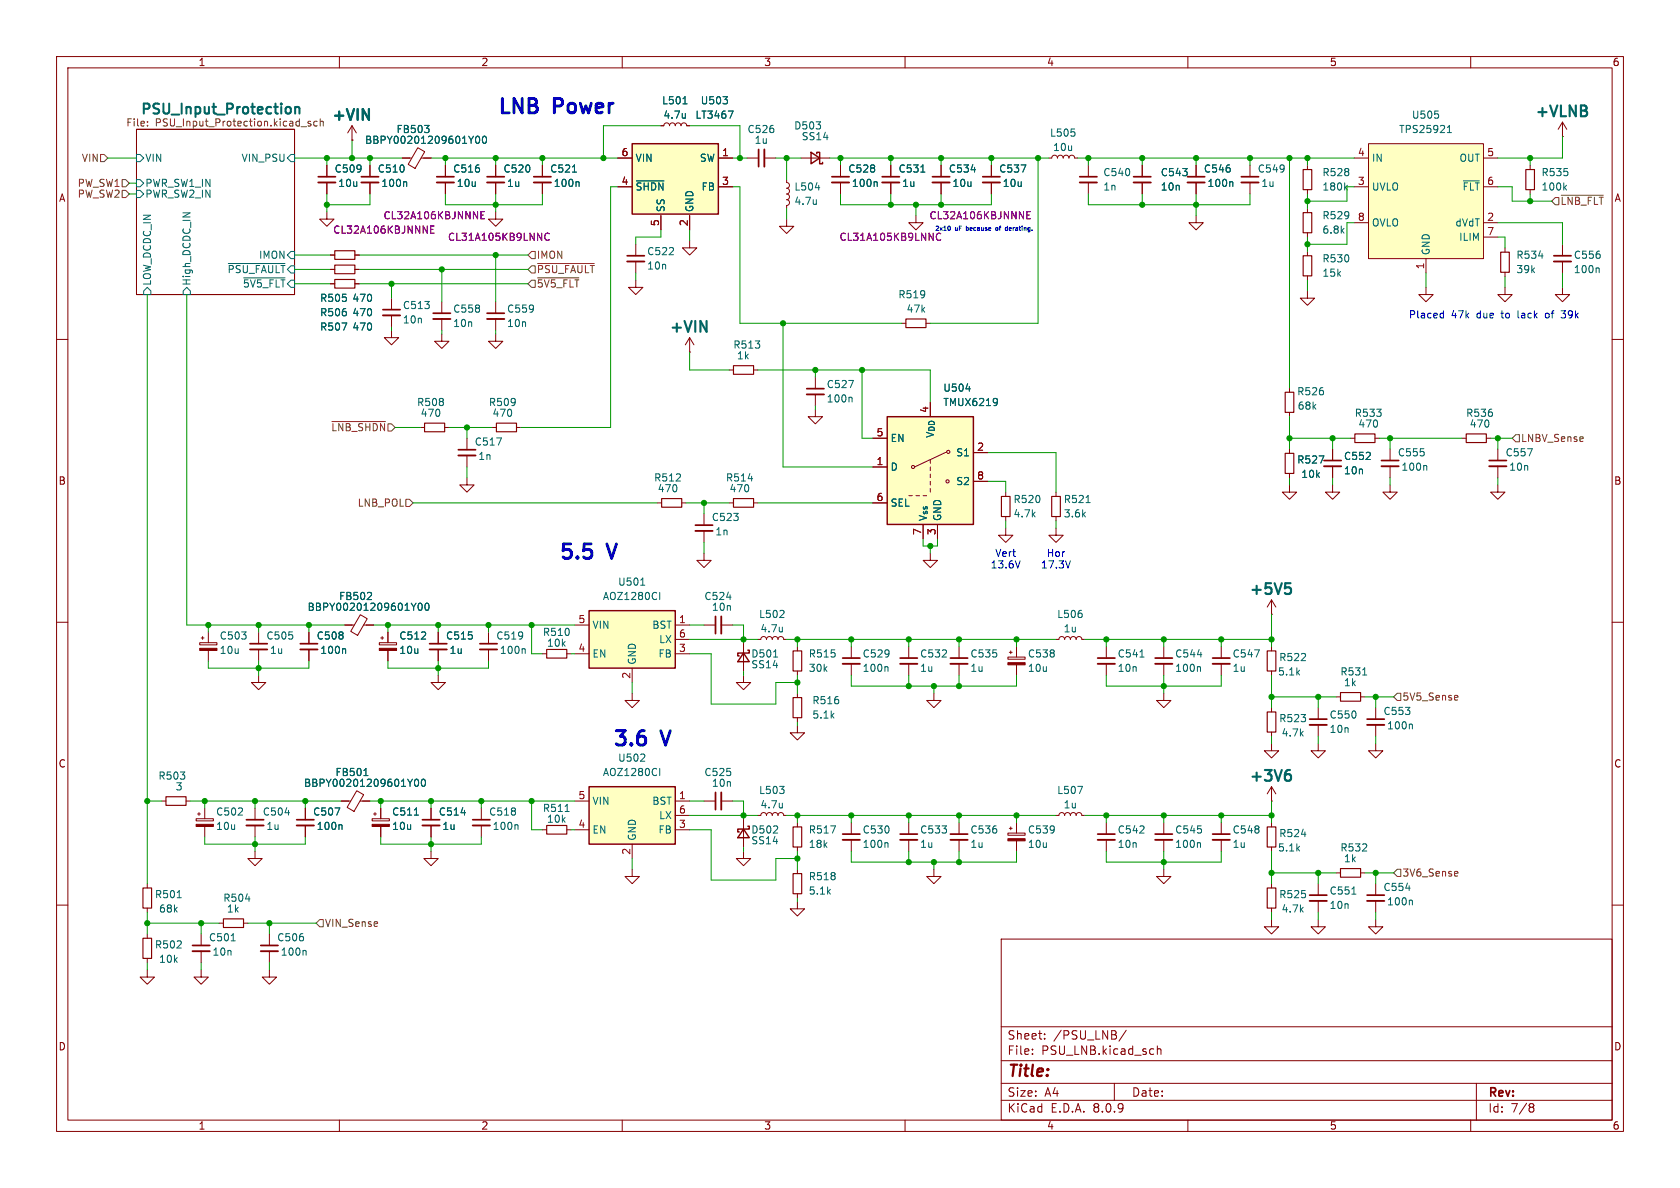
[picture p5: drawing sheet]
<svg xmlns="http://www.w3.org/2000/svg" width="297mm" height="210mm" viewBox="0 0 297 210" stroke-linecap="round" stroke-linejoin="round" font-family="sans-serif">
<defs><g id="words">
<g font-size="3.5" fill="#0000c2">
<text x="87.7" y="20.8">LNB</text>
<text x="97.9" y="20.8">Power</text>
<text x="98.6" y="99.6">5.5</text>
<text x="107.6" y="99.6">V</text>
<text x="108.1" y="132.6">3.6</text>
<text x="117.1" y="132.6">V</text>
</g>
<text font-size="2.8" fill="#840000" x="178" y="190.9">Title:</text>
<g font-size="2.7" fill="#006464">
<text x="58.4" y="21.8">+VIN</text>
<text x="271.1" y="21.2">+VLNB</text>
<text x="118.1" y="59.3">+VIN</text>
<text x="220.6" y="105.7">+5V5</text>
<text x="220.6" y="138.7">+3V6</text>
</g>
<text font-size="2.5" fill="#725600" x="24.8" y="20.3">PSU_Input_Protection</text>
<g font-size="2.1" fill="#840000">
<text x="178" y="184">Sheet:</text>
<text x="186.2" y="184">/PSU_LNB/</text>
<text x="178" y="186.7">File:</text>
<text x="184.1" y="186.7">PSU_LNB.kicad_sch</text>
<text x="178" y="196.9">KiCad</text>
<text x="178" y="194.1">Size:</text>
<text x="184.7" y="194.1">A4</text>
<text x="185.7" y="196.9">E.D.A.</text>
<text x="193.3" y="196.9">8.0.9</text>
<text x="200" y="194.1">Date:</text>
<text x="263" y="194.3">Rev:</text>
<text x="263" y="196.9">Id:</text>
<text x="267.1" y="196.9">7/8</text>
</g>
<g font-size="1.8" fill="#840000">
<text x="35" y="11.9">1</text>
<text x="85" y="11.9">2</text>
<text x="135" y="11.9">3</text>
<text x="185" y="11.9">4</text>
<text x="235" y="11.9">5</text>
<text x="285" y="11.9">6</text>
<text x="10.3" y="35.9">A</text>
<text x="285.3" y="35.9">A</text>
<text x="10.3" y="85.9">B</text>
<text x="285.3" y="85.9">B</text>
<text x="10.3" y="135.9">C</text>
<text x="285.3" y="135.9">C</text>
<text x="10.3" y="185.9">D</text>
<text x="285.3" y="185.9">D</text>
<text x="35" y="199.9">1</text>
<text x="85" y="199.9">2</text>
<text x="135" y="199.9">3</text>
<text x="185" y="199.9">4</text>
<text x="235" y="199.9">5</text>
<text x="285" y="199.9">6</text>
</g>
<g font-size="1.8" fill="#725600">
<text x="22.2" y="22.7">File:</text>
<text x="27.4" y="22.7">PSU_Input_Protection.kicad_sch</text>
<text x="14.4" y="28.8">VIN</text>
<text x="13.6" y="35.2">PW_SW2</text>
<text x="13.6" y="33.2">PW_SW1</text>
<text x="275.8" y="36.4">~{LNB_FLT}</text>
<text x="94.8" y="45.9">IMON</text>
<text x="94.8" y="51">~{5V5_FLT}</text>
<text x="94.8" y="48.5">~{PSU_FAULT}</text>
<text x="58.4" y="76.4">~{LNB_SHDN}</text>
<text x="268.8" y="78.3">LNBV_Sense</text>
<text x="63.1" y="89.8">LNB_POL</text>
<text x="247.8" y="124.1">5V5_Sense</text>
<text x="247.8" y="155.2">3V6_Sense</text>
<text x="57.3" y="164.1">VIN_Sense</text>
</g>
<g font-size="1.8" fill="#006464">
<text x="70" y="23.7">FB503</text>
<text x="117" y="18.6">L501</text>
<text x="117.2" y="21.2">4.7u</text>
<text x="122.8" y="21.2">LT3467</text>
<text x="123.8" y="18.6">U503</text>
<text x="132" y="23.7">C526</text>
<text x="140.3" y="23.1">D503</text>
<text x="247.2" y="23.7">TPS25921</text>
<text x="249.5" y="21.2">U505</text>
<text x="25.6" y="28.8">VIN</text>
<text x="42.6" y="28.8">VIN_PSU</text>
<text x="64.4" y="25.6">BBPY00201209601Y00</text>
<text x="112.3" y="28.8">VIN</text>
<text x="123.6" y="28.8">SW</text>
<text x="133.3" y="25.6">1u</text>
<text x="141.6" y="25">SS14</text>
<text x="185.5" y="24.4">L505</text>
<text x="186.1" y="26.9">10u</text>
<text x="242.4" y="28.8">IN</text>
<text x="257.9" y="28.8">OUT</text>
<text x="25.6" y="33.2">PWR_SW1_IN</text>
<text x="25.6" y="35.2">PWR_SW2_IN</text>
<text x="59.1" y="30.7">C509</text>
<text x="59.7" y="33.2">10u</text>
<text x="66.7" y="30.7">C510</text>
<text x="67.3" y="33.2">100n</text>
<text x="80" y="30.7">C516</text>
<text x="80.7" y="33.2">10u</text>
<text x="88.9" y="30.7">C520</text>
<text x="89.5" y="33.2">1u</text>
<text x="97.2" y="30.7">C521</text>
<text x="97.8" y="33.2">100n</text>
<text x="112.3" y="33.9">~{SHDN}</text>
<text x="123.9" y="33.9">FB</text>
<text x="140.3" y="33.9">L504</text>
<text x="149.9" y="30.7">C528</text>
<text x="150.5" y="33.2">100n</text>
<text x="158.8" y="30.7">C531</text>
<text x="159.4" y="33.2">1u</text>
<text x="167.6" y="30.7">C534</text>
<text x="168.3" y="33.2">10u</text>
<text x="176.5" y="30.7">C537</text>
<text x="177.2" y="33.2">10u</text>
<text x="195" y="31.3">C540</text>
<text x="195" y="33.9">1n</text>
<text x="205.1" y="31.3">C543</text>
<text x="205.1" y="33.9">10n</text>
<text x="212.7" y="30.7">C546</text>
<text x="213.4" y="33.2">100n</text>
<text x="222.3" y="30.7">C549</text>
<text x="222.9" y="33.2">1u</text>
<text x="233.7" y="31.3">R528</text>
<text x="233.7" y="33.9">180k</text>
<text x="242.4" y="33.9">UVLO</text>
<text x="258.5" y="33.9">~{FLT}</text>
<text x="272.4" y="31.3">R535</text>
<text x="272.4" y="33.9">100k</text>
<text x="117.7" y="37.6" transform="rotate(-90 117.7 37.6)">SS</text>
<text x="122.8" y="37.6" transform="rotate(-90 122.8 37.6)">GND</text>
<text x="140.3" y="36.4">4.7u</text>
<text x="233.7" y="39">R529</text>
<text x="233.7" y="41.5">6.8k</text>
<text x="242.4" y="40.2">OVLO</text>
<text x="257.2" y="40.2">dVdT</text>
<text x="45.7" y="45.9">IMON</text>
<text x="114.3" y="45.3">C522</text>
<text x="114.3" y="47.9">10n</text>
<text x="233.7" y="46.6">R530</text>
<text x="253" y="45.2" transform="rotate(-90 253 45.2)">GND</text>
<text x="257.9" y="42.8">ILIM</text>
<text x="268" y="45.9">R534</text>
<text x="278.1" y="45.9">C556</text>
<text x="26.9" y="50.6" transform="rotate(-90 26.9 50.6)">LOW_DCDC_IN</text>
<text x="33.9" y="50.6" transform="rotate(-90 33.9 50.6)">High_DCDC_IN</text>
<text x="40.1" y="48.5">~{PSU_FAULT}</text>
<text x="42.8" y="51">~{5V5_FLT}</text>
<text x="56.5" y="53.6">R505</text>
<text x="62.2" y="53.6">470</text>
<text x="158.7" y="52.9">R519</text>
<text x="233.7" y="49.1">15k</text>
<text x="268" y="48.5">39k</text>
<text x="278.1" y="48.5">100n</text>
<text x="56.5" y="58.6">R507</text>
<text x="56.5" y="56.1">R506</text>
<text x="62.2" y="58.6">470</text>
<text x="62.2" y="56.1">470</text>
<text x="71.1" y="54.8">C513</text>
<text x="71.1" y="57.4">10n</text>
<text x="80" y="55.5">C558</text>
<text x="80" y="58">10n</text>
<text x="89.5" y="55.5">C559</text>
<text x="89.5" y="58">10n</text>
<text x="160.2" y="55.5">47k</text>
<text x="129.5" y="61.8">R513</text>
<text x="130.2" y="63.7">1k</text>
<text x="73.6" y="72">R508</text>
<text x="86.3" y="72">R509</text>
<text x="146.1" y="68.8">C527</text>
<text x="146.1" y="71.3">100n</text>
<text x="166.7" y="69.4">U504</text>
<text x="166.7" y="72">TMUX6219</text>
<text x="229.2" y="70.1">R526</text>
<text x="74.3" y="73.9">470</text>
<text x="87" y="73.9">470</text>
<text x="165.3" y="77.5" transform="rotate(-90 165.3 77.5)">V_{DD}</text>
<text x="229.3" y="72.6">68k</text>
<text x="239.4" y="73.9">R533</text>
<text x="240" y="75.8">470</text>
<text x="259.1" y="73.9">R536</text>
<text x="259.7" y="75.8">470</text>
<text x="83.8" y="79">C517</text>
<text x="84.5" y="81.5">1n</text>
<text x="157.4" y="83.4">D</text>
<text x="157.4" y="78.3">EN</text>
<text x="169" y="80.9">S1</text>
<text x="229.2" y="82.1">R527</text>
<text x="237.5" y="81.5">C552</text>
<text x="247" y="80.9">C555</text>
<text x="247.7" y="83.4">100n</text>
<text x="266.1" y="80.9">C557</text>
<text x="266.7" y="83.4">10n</text>
<text x="115.5" y="85.3">R512</text>
<text x="116.2" y="87.2">470</text>
<text x="128.2" y="85.3">R514</text>
<text x="128.9" y="87.2">470</text>
<text x="157.4" y="89.8">SEL</text>
<text x="169" y="86">S2</text>
<text x="179.1" y="89.1">R520</text>
<text x="188" y="89.1">R521</text>
<text x="229.9" y="84.7">10k</text>
<text x="237.5" y="84">10n</text>
<text x="125.7" y="92.3">C523</text>
<text x="126.4" y="94.8">1n</text>
<text x="164.1" y="92.2" transform="rotate(-90 164.1 92.2)">V_{ss}</text>
<text x="166.6" y="92.2" transform="rotate(-90 166.6 92.2)">GND</text>
<text x="179.1" y="91.7">4.7k</text>
<text x="188" y="91.7">3.6k</text>
<text x="59.8" y="106.3">FB502</text>
<text x="106.5" y="106.3">AOZ1280CI</text>
<text x="109.2" y="103.7">U501</text>
<text x="124.4" y="106.3">C524</text>
<text x="38.7" y="113.3">C503</text>
<text x="47" y="113.3">C505</text>
<text x="54.3" y="108.2">BBPY00201209601Y00</text>
<text x="55.9" y="113.3">C508</text>
<text x="70.5" y="113.3">C512</text>
<text x="78.7" y="113.3">C515</text>
<text x="87.6" y="113.3">C519</text>
<text x="95.9" y="112.6">R510</text>
<text x="104.6" y="111.4">VIN</text>
<text x="115.2" y="111.4">BST</text>
<text x="116.4" y="113.9">LX</text>
<text x="125.8" y="108.2">10n</text>
<text x="134.1" y="109.4">L502</text>
<text x="134.3" y="112">4.7u</text>
<text x="186.8" y="109.4">L506</text>
<text x="187.9" y="112">1u</text>
<text x="38.7" y="115.8">10u</text>
<text x="47.6" y="115.8">1u</text>
<text x="56.5" y="115.8">100n</text>
<text x="70.5" y="115.8">10u</text>
<text x="79.4" y="115.8">1u</text>
<text x="88.3" y="115.8">100n</text>
<text x="96.6" y="114.5">10k</text>
<text x="104.6" y="116.4">EN</text>
<text x="112.6" y="117.6" transform="rotate(-90 112.6 117.6)">GND</text>
<text x="116.3" y="116.4">FB</text>
<text x="132.7" y="116.4">D501</text>
<text x="132.7" y="118.3">SS14</text>
<text x="142.9" y="116.4">R515</text>
<text x="142.9" y="119">30k</text>
<text x="152.4" y="116.4">C529</text>
<text x="152.4" y="119">100n</text>
<text x="162.6" y="116.4">C532</text>
<text x="162.6" y="119">1u</text>
<text x="171.5" y="116.4">C535</text>
<text x="171.5" y="119">1u</text>
<text x="181.6" y="116.4">C538</text>
<text x="181.6" y="119">10u</text>
<text x="197.5" y="116.4">C541</text>
<text x="197.5" y="119">10n</text>
<text x="207.7" y="116.4">C544</text>
<text x="207.7" y="119">100n</text>
<text x="217.8" y="116.4">C547</text>
<text x="217.8" y="119">1u</text>
<text x="225.8" y="119.6">5.1k</text>
<text x="226" y="117.1">R522</text>
<text x="236.9" y="119.6">R531</text>
<text x="143.5" y="124.7">R516</text>
<text x="237.5" y="121.5">1k</text>
<text x="143.5" y="127.2">5.1k</text>
<text x="226" y="127.9">R523</text>
<text x="226.5" y="130.4">4.7k</text>
<text x="235" y="127.2">C550</text>
<text x="235" y="129.8">10n</text>
<text x="244.5" y="126.6">C553</text>
<text x="245.1" y="129.1">100n</text>
<text x="59.2" y="137.4">FB501</text>
<text x="106.5" y="137.4">AOZ1280CI</text>
<text x="109.2" y="134.8">U502</text>
<text x="124.4" y="137.4">C525</text>
<text x="27.9" y="138">R503</text>
<text x="31" y="139.9">3</text>
<text x="53.6" y="139.3">BBPY00201209601Y00</text>
<text x="95.9" y="143.7">R511</text>
<text x="104.6" y="142.5">VIN</text>
<text x="115.2" y="142.5">BST</text>
<text x="125.8" y="139.3">10n</text>
<text x="134.1" y="140.6">L503</text>
<text x="134.3" y="143.1">4.7u</text>
<text x="186.8" y="140.6">L507</text>
<text x="187.9" y="143.1">1u</text>
<text x="38.1" y="144.4">C502</text>
<text x="38.1" y="146.9">10u</text>
<text x="46.4" y="144.4">C504</text>
<text x="47" y="146.9">1u</text>
<text x="55.3" y="144.4">C507</text>
<text x="55.9" y="146.9">100n</text>
<text x="69.2" y="144.4">C511</text>
<text x="69.2" y="146.9">10u</text>
<text x="77.5" y="144.4">C514</text>
<text x="78.1" y="146.9">1u</text>
<text x="86.4" y="144.4">C518</text>
<text x="87" y="146.9">100n</text>
<text x="96.6" y="145.6">10k</text>
<text x="104.6" y="147.5">EN</text>
<text x="112.6" y="148.7" transform="rotate(-90 112.6 148.7)">GND</text>
<text x="116.3" y="147.5">FB</text>
<text x="116.4" y="145">LX</text>
<text x="132.7" y="147.5">D502</text>
<text x="132.7" y="149.5">SS14</text>
<text x="142.9" y="147.5">R517</text>
<text x="152.4" y="147.5">C530</text>
<text x="162.6" y="147.5">C533</text>
<text x="171.5" y="147.5">C536</text>
<text x="181.6" y="147.5">C539</text>
<text x="197.5" y="147.5">C542</text>
<text x="207.7" y="147.5">C545</text>
<text x="217.8" y="147.5">C548</text>
<text x="226" y="148.2">R524</text>
<text x="142.9" y="155.8">R518</text>
<text x="142.9" y="150.1">18k</text>
<text x="152.4" y="150.1">100n</text>
<text x="162.6" y="150.1">1u</text>
<text x="171.5" y="150.1">1u</text>
<text x="181.6" y="150.1">10u</text>
<text x="197.5" y="150.1">10n</text>
<text x="207.7" y="150.1">100n</text>
<text x="217.8" y="150.1">1u</text>
<text x="225.8" y="150.7">5.1k</text>
<text x="236.9" y="150.7">R532</text>
<text x="237.5" y="152.6">1k</text>
<text x="27.3" y="159">R501</text>
<text x="28" y="161.5">68k</text>
<text x="39.4" y="159.6">R504</text>
<text x="40" y="161.5">1k</text>
<text x="142.9" y="158.3">5.1k</text>
<text x="226" y="159">R525</text>
<text x="226.5" y="161.5">4.7k</text>
<text x="235" y="158.3">C551</text>
<text x="235" y="160.9">10n</text>
<text x="244.5" y="157.7">C554</text>
<text x="245.1" y="160.2">100n</text>
<text x="27.3" y="167.9">R502</text>
<text x="36.8" y="166.6">C501</text>
<text x="48.9" y="166.6">C506</text>
<text x="28" y="170.4">10k</text>
<text x="37.5" y="169.1">10n</text>
<text x="49.5" y="169.1">100n</text>
</g>
<g font-size="1.8" fill="#a90000">
<text x="109.8" y="27.7">6</text>
<text x="127.6" y="27.7">1</text>
<text x="240" y="27.7">4</text>
<text x="262.8" y="27.7">5</text>
<text x="109.8" y="32.8">4</text>
<text x="127.6" y="32.8">3</text>
<text x="240" y="32.8">3</text>
<text x="262.8" y="32.8">6</text>
<text x="116.6" y="40.1" transform="rotate(-90 116.6 40.1)">5</text>
<text x="121.7" y="40.1" transform="rotate(-90 121.7 40.1)">2</text>
<text x="240" y="39.1">8</text>
<text x="262.8" y="39.1">2</text>
<text x="262.8" y="41.7">7</text>
<text x="251.8" y="47.7" transform="rotate(-90 251.8 47.7)">1</text>
<text x="154.9" y="77.2">5</text>
<text x="164.2" y="73.1" transform="rotate(-90 164.2 73.1)">4</text>
<text x="154.9" y="82.3">1</text>
<text x="172.6" y="79.8">2</text>
<text x="154.9" y="88.6">6</text>
<text x="172.6" y="84.8">8</text>
<text x="162.9" y="94.7" transform="rotate(-90 162.9 94.7)">7</text>
<text x="165.5" y="94.7" transform="rotate(-90 165.5 94.7)">3</text>
<text x="102.2" y="110.2">5</text>
<text x="119.9" y="110.2">1</text>
<text x="119.9" y="112.8">6</text>
<text x="102.2" y="115.3">4</text>
<text x="119.9" y="115.3">3</text>
<text x="111.5" y="120.1" transform="rotate(-90 111.5 120.1)">2</text>
<text x="102.2" y="141.4">5</text>
<text x="119.9" y="141.4">1</text>
<text x="119.9" y="143.9">6</text>
<text x="102.2" y="146.4">4</text>
<text x="119.9" y="146.4">3</text>
<text x="111.5" y="151.2" transform="rotate(-90 111.5 151.2)">2</text>
</g>
<g font-size="1.8" fill="#840084">
<text x="58.8" y="41.5">CL32A106KBJNNNE</text>
<text x="67.7" y="39">CL32A106KBJNNNE</text>
<text x="164.2" y="39">CL32A106KBJNNNE</text>
<text x="79.1" y="42.8">CL31A105KB9LNNC</text>
<text x="148.3" y="42.8">CL31A105KB9LNNC</text>
</g>
<g font-size="1.8" fill="#0000c2">
<text x="249" y="56.5">Placed</text>
<text x="256.6" y="56.5">47k</text>
<text x="261.2" y="56.5">due</text>
<text x="265.7" y="56.5">to</text>
<text x="268.8" y="56.5">lack</text>
<text x="273.9" y="56.5">of</text>
<text x="276.9" y="56.5">39k</text>
<text x="175" y="100.7">13.6V</text>
<text x="175.9" y="98.7">Vert</text>
<text x="183.9" y="100.7">17.3V</text>
<text x="185" y="98.7">Hor</text>
</g>
<text font-size="1.1" fill="#840084" x="165.2" y="41">2x10</text>
<g font-size="1.1" fill="#0000c2">
<text x="168.9" y="41">uF</text>
<text x="171.1" y="41">because</text>
<text x="176.6" y="41">of</text>
<text x="178.6" y="41">derating.</text>
</g>
</g></defs>
<g fill="none" stroke="#840000" stroke-width=".18">
<path d="M10 10h277v190h-277zM12 12h273v186h-273zM60 10v2M110 10v2M160 10v2M210 10v2M260 10v2M24.1 22.9h28v29.2h-28zM87.6 37.5v1.2h1.3l-1.3 1.3-1.2-1.3h1.2M87.6 29.2v2M87.6 32.3v2M166.4 29.2v2"/>
<path d="M166.4 32.3v2M175.3 29.2v2M175.3 32.3v2M159.4 57.2h.7M163.7 57.2h.8M10 60h2M285 60h2M10 110h2M61 110.5h1.6M63.7 108.7l1.2 .7-1.7 2.9-1.2-.7zM64.3 110.5h1.7M77.5 111.8v2"/>
<path d="M77.5 114.8v2M195.6 114.3v2M195.6 117.3v2.1M205.7 114.3v2M205.7 117.3v2.1M285 110h2M205.7 122.6v1.2h1.3l-1.3 1.3-1.2-1.3h1.2M195.6 145.4v2M195.6 148.5v2M215.9 145.4v2M215.9 148.5v2M10 160h2"/>
<path d="M177 166h108v32h-108zM285 160h2M60 198v2M110 198v2M160 198v2M177 194.5h108M177 191.5h108M177 187.5h108M177 181.5h108M182.5 186.3v.1M182.5 185.5v.1M184.7 183.6v.1"/>
<path d="M184.7 182.8v.1M197 191.5v3M199.1 182.1l-1.3 2M204.6 184.9v1.5M204.6 185.5l.2-.1 .4 .1v.9M210 198v2M260 198v2M261 191.5v6.5M270.6 195.1l.4 .1 .2 .2-.3 .3M270.6 195.7h.3M270.9 195.7l.2 .2 .1 .4-.2 .2-.4 .1"/>
</g>
<g fill="none" stroke="#006464" stroke-width=".18">
<path d="M24.1 27.3h.7l.6 .6-.6 .7h-.7zM24.1 31.8h.7l.6 .6-.6 .6h-.7zM24.1 33.7h.7l.6 .6-.6 .6h-.7zM32.3 37.6h1.3l-1.3 .8M50.8 27.9l.6-.6h.7v1.3h-.7zM171.7 30h.8M180.5 29.2h.9l-.6 1.2M26 50.8l.7 .6v.7h-1.3v-.7zM32.4 51.4l.6-.6 .7 .6v.7h-1.3zM40.4 46.6h10M43.1 49.1h7.3M50.8 45.1l.6-.6h.7v1.2h-.7z"/>
<path d="M65.6 104.8l.1 .2-.1 .3-.7 .7h.8M73.5 106.6l-.4 .7M74 106.7l.2-.1a.68 .68 0 0 1 .5 .7 .68 .68 0 0 1-.5 .6l-.2-.1-.1-.4zM75.2 106.7l.2-.1a.68 .68 0 0 1 .5 .7 .68 .68 0 0 1-.5 .6l-.2-.1-.1-.4zM201.5 116.1h.8M211.7 115.7h.8M212 117.8l.2 .2v.7"/>
</g>
<path d="M52.2 18.9v1.2M52.2 19.1a.44 .44 0 0 1 .7 .1v.9" fill="none" stroke="#006464" stroke-width=".36"/>
<path d="M26.1 22.2v.1M53.2 22.4h1M54.9 21.5l-.3-.1-.2 .2 .1 .2 .4 .1v.3h-.5M56.1 21.5l-.4-.1-.2 .3 .1 .5h.5M56.6 21.6l.2-.2 .3 .1 .1 .8M56.6 21v1.3" fill="none" stroke="#725600" stroke-width=".18"/>
<path d="M86.1 32.3h3.1M164.8 32.3h3.1M173.7 32.3h3.1M75.9 114.8h3.1M194.1 117.3h3M204.2 117.3h3.1M194.1 148.5h3M214.4 148.5h3" fill="none" stroke="#840000" stroke-width=".33"/>
<path d="M86.1 31.2h3.1M164.8 31.2h3.1M173.7 31.2h3.1M75.9 113.8h3.1M194.1 116.3h3M204.2 116.3h3.1M194.1 147.4h3M214.4 147.4h3" fill="none" stroke="#840000" stroke-width=".3"/>
<path d="M160.1 56.4h3.6v1.5h-3.6z" fill="none" stroke="#840000" stroke-width=".2"/>
<path d="M181.5 38h.5M182.2 37.4h-.7v1.3h.7M97.1 41.3a.6 .6 0 0 0-.8 .5 .6 .6 0 0 0 .6 .7l.2-.1" fill="none" stroke="#840084" stroke-width=".18"/>
<path d="M156.8 73.7h15.3v19h-15.3z" fill="#ffffc2"/>
<path d="M156.8 73.7h15.3v19h-15.3z" fill="none" stroke="#840000" stroke-width=".25"/>
<g fill="none" stroke="#840000" stroke-width=".18">
<path d="M157.5 29.2v2M157.5 32.3v2M161.9 38.1v1.3h1.3l-1.3 1.2-1.2-1.2h1.2M154.3 77.5h2.5M167.4 79.9l-5.7 2.7M154.3 82.6h2.5M154.3 88.9h2.5M160.7 87.6h.6M161.9 87.6h.7M163.2 92.7v2.6M164.5 81.3v.6M164.5 82.6v.6"/>
<path d="M164.5 83.8v.7M164.5 85.1v.6M164.5 86.4v.6M165.7 92.7v2.6M172.1 80h2.5M172.1 85.1h2.5M54.6 111.8v2M54.6 114.8v2M67.1 113.6h3v.4h-3zM67.3 112.8h.5M67.6 112.5v.5M68.6 111.8v1.8"/>
<path d="M68.6 115v1.8M34.7 144.7h3v.4h-3zM34.9 143.9h.5M35.2 143.6v.5M36.2 142.9v1.8M36.2 146.1v1.9"/>
<circle cx="167.6" cy="79.9" r=".28"/>
<circle cx="161.4" cy="82.6" r=".28"/>
<circle cx="167.5" cy="85.1" r=".28"/>
</g>
<path d="M162.8 30.4h.7M170.8 68.7h.7M176.1 70.4l.2 .2a1.07 1.07 0 0 1-.2 1M176.3 71l-.2 .2M60.9 114.7l.2 .1v.7" fill="none" stroke="#006464" stroke-width=".18"/>
<g fill="#840000" stroke="#840000" stroke-width=".18">
<path d="M67.1 114.6h3v.4h-3z"/>
<path d="M34.7 145.7h3v.4h-3z"/>
</g>
<path d="M156 32.3h3M53.1 114.8h3" fill="none" stroke="#840000" stroke-width=".33"/>
<path d="M156 31.2h3M53.1 113.8h3" fill="none" stroke="#840000" stroke-width=".3"/>
<path d="M165.8 41.3a.61 .61 0 0 0-.3 .8 .61 .61 0 0 0 .8 .3" fill="none" stroke="#840084" stroke-width=".18"/>
<path d="M104.1 108h15.3v10.1h-15.3z" fill="#ffffc2"/>
<path d="M104.1 108h15.3v10.1h-15.3z" fill="none" stroke="#840000" stroke-width=".25"/>
<g fill="none" stroke="#840000" stroke-width=".18">
<path d="M71.1 27.9h1.7M73.9 26.1l1.2 .7-1.7 3-1.2-.7zM74.4 27.9h1.8M148.6 29.2v2M148.6 32.3v2M276.2 24.1h.1M276.2 21.6l-.7 1.3M276.2 21.6v2.5M276.2 21.6l.8 1.3M58.4 45.1h.8M58.4 50.2h.8M62.7 45.1h.8"/>
<path d="M62.7 50.2h.8M82.5 84.5v1.2h1.3l-1.3 1.3-1.2-1.3h1.2M101.6 110.5h2.5M101.6 115.6h2.5M111.8 118.1v2.6M119.4 110.5h2.5M119.4 115.6h2.5M119.4 113h2.5M111.8 122.6v1.2h1.2l-1.2 1.3-1.3-1.3h1.3"/>
</g>
<path d="M75.1 22.2h.7l-.4 .5M75.7 22.7l.1 .2-.1 .5M83.7 24.1l-.4 .6M84.3 24.1h.1a.68 .68 0 0 1 .4 .6 .68 .68 0 0 1-.4 .6 .84 .84 0 0 1-.1-1.2zM85.5 24.1h.1a.68 .68 0 0 1 .4 .6 .68 .68 0 0 1-.4 .6 .84 .84 0 0 1-.1-1.2zM154.9 32.1l.2 .2v.7M60.5 57.1h.8l-.5 1.3M113.3 103.4h.7M116.6 104.7v1.3" fill="none" stroke="#006464" stroke-width=".18"/>
<path d="M147.1 32.3h3" fill="none" stroke="#840000" stroke-width=".33"/>
<path d="M147.1 31.2h3" fill="none" stroke="#840000" stroke-width=".3"/>
<path d="M59.2 44.3h3.5v1.5h-3.5zM59.2 49.4h3.5v1.5h-3.5z" fill="none" stroke="#840000" stroke-width=".2"/>
<path d="M241.9 25.4h20.4v20.3h-20.4z" fill="#ffffc2"/>
<g fill="none" stroke="#840000" stroke-width=".18">
<path d="M57.8 37.5v1.2h1.3l-1.3 1.3-1.3-1.3h1.3M57.8 29.2v2M57.8 32.3v2M65.4 29.2v2M65.4 32.3v2M78.7 29.2v2M78.7 32.3v2M139.1 31.8v.5l.3 .1 .2 .4-.2 .3-.3 .2 .3 .1 .2 .4-.2 .3-.3 .2 .4 .2v.5l-.1 .2-.3 .1 .3 .1 .2 .4-.2 .4-.3 .1v.5M141.6 27.9h5.1M211.5 38.1v1.3h1.2l-1.2 1.2-1.3-1.2h1.3M221 29.2v2M221 32.3v2"/>
<path d="M231.1 29.2v.8M231.1 33.5v.8M231.1 36.8v.8M239.4 39.4h2.5M239.4 33h2.5M239.4 27.9h2.5M241.9 25.4h20.4v20.3h-20.4zM262.3 39.4h2.5M262.3 33h2.5M262.3 27.9h2.5M58.4 47.6h.8M62.7 47.6h.8"/>
<path d="M231.1 51.4v1.3h1.3l-1.3 1.3-1.2-1.3h1.2M231.1 41.1v.8M231.1 44.5v.7M231.1 48.8v.7M252.1 45.7v2.6M262.3 41.9h2.5M266.1 43.8v.8M266.1 48.1v.8M276.2 43.2v2M276.2 46.2v2.1M228 68.6v.7M228 72.9v.8"/>
<path d="M228 79.4v.7M235.6 79.4v2M238.8 77.5h.7M243.1 77.5h.7M228 83.7v.8M235.6 82.4v2.1M35.3 113.6h3.1v.4h-3.1zM35.6 112.8h.5M35.8 112.5v.5M36.8 111.8v1.8M36.8 115v1.8M45.7 111.8v2"/>
<path d="M45.7 114.8v2M77.5 119.4v1.3h1.2l-1.2 1.2-1.3-1.2h1.3M131.4 119.4v1.3h1.3l-1.3 1.2-1.2-1.2h1.2M131.4 113.7v5M141 114.3v.8M141 118.6v.8M215.9 114.3v2M215.9 117.3v2.1M224.8 114.3v.8M224.8 118.6v.8M141 128.3v1.2h1.2l-1.2 1.3-1.3-1.3h1.3M26 156.2v.8"/>
<path d="M45.1 150.5v1.3h1.3l-1.3 1.2-1.3-1.2h1.3M45.1 142.9v2M45.1 145.9v2.1M54 142.9v2M54 145.9v2.1M76.2 150.5v1.3h1.3l-1.3 1.2-1.3-1.2h1.3M76.2 142.9v2M76.2 145.9v2.1M111.8 153.7v1.2h1.2l-1.2 1.3-1.3-1.3h1.3M124.5 141.6h2M127.5 141.6h2M131.4 150.5v1.3h1.3l-1.3 1.2-1.2-1.2h1.2"/>
<path d="M134 144.1h.5l.1-.3 .4-.2 .4 .2 .1 .3 .2-.3 .3-.2 .4 .2 .1 .3 .2-.3 .3-.2 .4 .2 .1 .3 .2-.3 .3-.2 .4 .2 .2 .3h.5M205.7 153.7v1.2h1.3l-1.3 1.3-1.2-1.3h1.2M205.7 145.4v2M205.7 148.5v2M26 160.5v.8M35.6 165.1v2M35.6 168.1v2.1M38.7 163.2h.8M43.1 163.2h.7M47.6 171.5v1.2h1.3l-1.3 1.3-1.2-1.3h1.2M47.6 165.1v2M47.6 168.1v2.1"/>
</g>
<g fill="none" stroke="#006464" stroke-width=".18">
<path d="M71.7 32.1l.2 .2v.7M144.1 33.2h.8M144.3 35.3v.8M144.3 36v.1M237.8 33.1l.4 .5M238.2 32.8l-.5 .4M254.3 20.2v.6M255.9 23.4h.7M255.9 22.5l.3-.3v1.2M258.7 32h2.8M272 45.2h.8M282.5 47.4l.2 .1v.7"/>
<path d="M233.2 80.6h.8l-.5 1.3M136.8 116.1h.7M221.8 114.9h.8l-.5 1.2M137.8 139h.8l-.4 .5M138.6 139.6v.6M31.3 158.7h.8M43.4 158.9h.8M50.4 143.7h.8M59.2 142.8h.9l-.6 1.3M60.3 145.8l.2 .2v.6M81.5 143.7h.8M138.3 142v.8"/>
<path d="M138.3 142.7l-.1 .1M212 149l.2 .1v.7M40.9 166.3h.7M53.9 168l.2 .2v.7"/>
</g>
<path d="M230.4 30h1.5v3.5h-1.5zM230.4 37.6h1.5v3.5h-1.5zM59.2 46.9h3.5v1.5h-3.5zM230.4 45.2h1.5v3.6h-1.5zM265.3 44.6h1.5v3.5h-1.5zM227.2 69.3h1.5v3.6h-1.5zM239.5 76.7h3.6v1.5h-3.6zM227.2 80.1h1.5v3.6h-1.5zM140.2 115.1h1.5v3.5h-1.5zM224 115.1h1.6v3.5h-1.6zM25.3 157h1.5v3.5h-1.5zM39.5 162.4h3.6v1.6h-3.6z" fill="none" stroke="#840000" stroke-width=".2"/>
<g fill="none" stroke="#840000" stroke-width=".33">
<path d="M56.3 32.3h3M63.9 32.3h3M77.2 32.3h3.1M219.5 32.3h3M274.7 46.2h3M234.1 82.4h3M44.2 114.8h3M214.4 117.3h3M43.6 145.9h3M52.5 145.9h3M74.7 145.9h3M127.5 140.1v3"/>
<path d="M204.2 148.5h3.1M34 168.1h3.1M46.1 168.1h3"/>
</g>
<g fill="none" stroke="#840000" stroke-width=".3">
<path d="M56.3 31.2h3M63.9 31.2h3M77.2 31.2h3.1M219.5 31.2h3M274.7 45.2h3M234.1 81.4h3M44.2 113.8h3M214.4 116.3h3M43.6 144.9h3M52.5 144.9h3M74.7 144.9h3M126.5 140.1v3"/>
<path d="M204.2 147.4h3.1M34 167.1h3.1M46.1 167.1h3"/>
</g>
<path d="M76.7 39.9h-.6v1.3h.6M85 38h.5M85.6 37.4h-.6v1.3h.6M76.1 40.6h.5" fill="none" stroke="#840084" stroke-width=".18"/>
<path d="M143.4 26.9l1.5 1-1.5 1.1zM144.4 27.2v-.3h.5v2.1h.5v-.3M131.4 115.4l1.1 1.6h-2.1zM132.2 114.9h.3v.5h-2.1v.6h.3" fill="none" stroke="#840000" stroke-width=".25"/>
<path d="M35.3 114.6h3.1v.4h-3.1z" fill="#840000" stroke="#840000" stroke-width=".18"/>
<path d="M104.1 139.1h15.3v10.1h-15.3z" fill="#ffffc2"/>
<path d="M104.1 139.1h15.3v10.1h-15.3zM131.4 146.6l1.1 1.5h-2.1zM132.2 146.1h.3v.5h-2.1v.5h.3" fill="none" stroke="#840000" stroke-width=".25"/>
<g fill="none" stroke="#840000" stroke-width=".18">
<path d="M62.2 24.8h.1M62.2 22.2l-.7 1.3M62.2 22.2v2.6M62.2 22.2l.8 1.3M95.9 29.2v2M95.9 32.3v2M116.8 22.2h.5l.2-.3 .4-.2 .3 .2 .2 .3 .1-.3 .4-.2 .3 .2 .2 .3 .1-.3 .4-.2 .3 .2 .2 .3 .1-.3 .4-.2 .4 .2 .1 .3h.5M132.1 27.9h2M135.1 27.9h2.1M139.1 38.7v1.3h1.2l-1.2 1.3-1.3-1.3h1.3M185.4 27.9h.5l.2-.3 .3-.2 .4 .2 .1 .3 .2-.3 .3-.2 .4 .2 .2 .3 .1-.3 .4-.2 .3 .2 .2 .3 .1-.3 .4-.2 .3 .2 .2 .3h.5M192.4 29.2v2"/>
<path d="M192.4 32.3v2M201.9 29.2v2M201.9 32.3v2M211.5 29.2v2M211.5 32.3v2M270.5 29.2v.8M270.5 33.5v.8M78.1 59.1v1.2h1.3l-1.3 1.3-1.3-1.3h1.3M112.4 49.5v1.3h1.3l-1.3 1.3-1.3-1.3h1.3M112.4 43.2v2M112.4 46.2v2.1M121.9 42.5v1.3h1.3l-1.3 1.3-1.3-1.3h1.3"/>
<path d="M121.9 59.7l-.7 1.3M121.9 59.7v2.5M121.9 59.7l.8 1.3M252.1 50.8v1.3h1.3l-1.3 1.2-1.3-1.2h1.3M266.1 50.8v1.3h1.2l-1.2 1.2-1.3-1.2h1.3M276.2 50.8v1.3h1.3l-1.3 1.2-1.2-1.2h1.2M74.3 75.6h.8M78.6 75.6h.8M82.5 77.5v2M87 75.6h.8M91.3 75.6h.8M121.9 62.2h.1"/>
<path d="M128.9 65.4h.8M133.2 65.4h.8M144.1 72.4v1.3h1.3l-1.3 1.2-1.2-1.2h1.2M144.1 66.7v2M144.1 69.7v2.1M245.7 79.4v2M258.4 77.5h.8M262.8 77.5h.7M264.8 79.4v2M82.5 80.5v2.1M124.5 97.8v1.3h1.2l-1.2 1.2-1.3-1.2h1.3M124.5 90.8v2"/>
<path d="M124.5 93.9v2M164.5 97.8v1.3h1.2l-1.2 1.2-1.3-1.2h1.3M177.8 93.3v1.3h1.3l-1.3 1.3-1.3-1.3h1.3M177.8 87v.8M177.8 91.3v.8M186.7 93.3v1.3h1.3l-1.3 1.3-1.3-1.3h1.3M186.7 87v.8M186.7 91.3v.8M228 85.7v1.3h1.2l-1.2 1.3-1.3-1.3h1.3M235.6 85.7v1.3h1.3l-1.3 1.3-1.3-1.3h1.3M245.7 85.7v1.3h1.3l-1.3 1.3-1.2-1.3h1.2M245.7 82.4v2.1"/>
<path d="M264.8 85.7v1.3h1.3l-1.3 1.3-1.3-1.3h1.3M264.8 82.4v2.1M45.7 119.4v1.3h1.3l-1.3 1.2-1.3-1.2h1.3M86.4 111.8v2M86.4 114.8v2M95.9 115.6h.7M100.2 115.6h.8M124.5 110.5h2M127.5 110.5h2M134 113h.5l.1-.3 .4-.2 .4 .2 .1 .3 .2-.3 .3-.2 .4 .2 .1 .3 .2-.3 .3-.2 .4 .2 .1 .3 .2-.3 .3-.2 .4 .2 .2 .3h.5M150.5 114.3v2M150.5 117.3v2.1"/>
<path d="M160.7 114.3v2M160.7 117.3v2.1M169.5 114.3v2M169.5 117.3v2.1M178.2 116.2h3v.3h-3zM178.4 115.3h.5M178.7 115.1v.5M179.7 114.3v1.9M179.7 117.5v1.9M186.7 113h.5l.1-.3 .4-.2 .4 .2 .1 .3 .2-.3 .3-.2 .4 .2 .1 .3 .2-.3 .3-.2 .4 .2 .1 .3 .2-.3 .4-.2 .3 .2 .2 .3h.5M224.8 108.6h.1M224.8 106l-.8 1.3"/>
<path d="M224.8 106v2.6M224.8 106l.8 1.3M63.1 139.8l1.2 .7-1.7 2.9-1.2-.7zM141 122.6v.7M141 126.9v.7M165.1 122.6v1.2h1.3l-1.3 1.3-1.3-1.3h1.3M224.8 131.4v1.3h1.3l-1.3 1.3-1.3-1.3h1.3M224.8 125.1v.8M224.8 129.4v.8M224.8 139.1v2.5M224.8 139.1l-.8 1.2M224.8 139.1l.8 1.2"/>
<path d="M233 131.4v1.3h1.3l-1.3 1.3-1.2-1.3h1.2M233 125.1v2M233 128.1v2.1M236.2 123.2h.8M240.5 123.2h.8M243.2 131.4v1.3h1.3l-1.3 1.3-1.3-1.3h1.3M243.2 125.1v2M243.2 128.1v2.1M28.6 141.6h.7M32.9 141.6h.8M60.3 141.6h1.7M63.7 141.6h1.7"/>
<path d="M65.8 144.7h3v.4h-3zM66 143.9h.5M66.3 143.6v.5M67.3 142.9v1.8M67.3 146.1v1.9M85.1 142.9v2M85.1 145.9v2.1M95.9 146.7h.7M100.2 146.7h.8M101.6 141.6h2.5M101.6 146.7h2.5M111.8 149.2v2.6"/>
<path d="M119.4 141.6h2.5M119.4 146.7h2.5M119.4 144.1h2.5M131.4 144.8v5.1M141 159.4v1.3h1.2l-1.2 1.2-1.3-1.2h1.3M141 145.4v.8M141 149.7v.8M141 153.7v.7M141 158v.8M150.5 145.4v2M150.5 148.5v2M160.7 145.4v2"/>
<path d="M160.7 148.5v2M169.5 145.4v2M169.5 148.5v2M178.2 147.3h3v.4h-3zM178.4 146.4h.5M178.7 146.2v.5M179.7 145.4v1.9M179.7 148.6v1.9M186.7 144.1h.5l.1-.3 .4-.2 .4 .2 .1 .3 .2-.3 .3-.2 .4 .2 .1 .3 .2-.3 .3-.2 .4 .2 .1 .3 .2-.3 .4-.2 .3 .2 .2 .3h.5M224.8 141.6h.1M224.8 156.2v.8M233 156.2v2"/>
<path d="M233 159.3v2M236.2 154.3h.8M240.5 154.3h.8M243.2 156.2v2M243.2 159.3v2M26 171.5v1.2h1.3l-1.3 1.3-1.2-1.3h1.2M26 165.1v.8M26 169.4v.8M35.6 171.5v1.2h1.2l-1.2 1.3-1.3-1.3h1.3M224.8 162.6v1.2h1.3l-1.3 1.3-1.3-1.3h1.3M224.8 160.5v.8M233 162.6v1.2h1.3l-1.3 1.3-1.2-1.3h1.2"/>
<path d="M243.2 162.6v1.2h1.3l-1.3 1.3-1.3-1.3h1.3"/>
</g>
<g fill="none" stroke="#006464" stroke-width=".18">
<path d="M120.7 18.4h.8M101.2 30.4h.7M102.2 32.1l.2 .2v.7M121.2 20.1v.8M121.2 20.8h-.1M190 23.4v.6M217.8 32.1l.1 .2v.7M276.6 33.1l.3 .5M276.9 32.8l-.4 .4M87.8 77.4h.8l-.5 1.3M150 67.3h.9l-.6 1.2M150.5 70.2l.1 .2v.7"/>
<path d="M270 79.3h.9l-.6 1.3M192 88.8h.7M252.1 82.3l.1 .2v.6M92.7 114.7l.2 .1v.7M128.5 105.6h.7M137.8 109.2h.8M138.3 110.9v.8M138.3 111.6h-.1M138.6 108v.4M156.8 117.8l.2 .2v.7M191.3 108.5v.5M240.9 119.3h.7"/>
<path d="M64.3 137.1h.8M64.6 136l.1-.2v1.3M72.9 137.7l-.4 .7M73.4 137.9l.2-.2a.68 .68 0 0 1 .4 .7 .68 .68 0 0 1-.4 .6l-.2-.1-.1-.4zM74.6 137.9l.2-.2a.68 .68 0 0 1 .4 .7 .68 .68 0 0 1-.4 .6l-.2-.1-.1-.4zM113.2 134.6h.8M116.6 135.8v1.3M190.5 139h.9l-.6 1.3M249.5 128l.2 .2v.6M73.3 144.1h.7M91.4 145.8l.2 .2v.6M99.9 143.5h.7"/>
<path d="M146.9 146h.8l-.5 1.3M156.8 149l.2 .1v.7M239 158.1h.7M248.5 157h.8M249.5 159.1l.2 .2v.7"/>
</g>
<g fill="none" stroke="#840000" stroke-width=".2">
<path d="M269.7 30h1.6v3.5h-1.6zM75.1 74.8h3.5v1.5h-3.5zM87.8 74.8h3.5v1.5h-3.5zM129.7 64.6h3.5v1.6h-3.5zM259.2 76.7h3.6v1.5h-3.6zM177 87.8h1.6v3.5h-1.6zM185.9 87.8h1.6v3.5h-1.6zM96.6 114.8h3.6v1.5h-3.6zM140.2 123.3h1.5v3.6h-1.5zM224 125.9h1.6v3.5h-1.6zM237 122.4h3.5v1.6h-3.5zM29.3 140.8h3.6v1.6h-3.6z"/>
<path d="M96.6 145.9h3.6v1.5h-3.6zM140.2 154.4h1.5v3.6h-1.5zM140.2 146.2h1.5v3.5h-1.5zM224 157h1.6v3.5h-1.6zM237 153.5h3.5v1.6h-3.5zM25.3 165.9h1.5v3.5h-1.5z"/>
</g>
<g fill="none" stroke="#840000" stroke-width=".33">
<path d="M94.4 32.3h3M135.1 26.4v3.1M190.9 32.3h3M200.4 32.3h3.1M209.9 32.3h3.1M110.9 46.2h3M142.6 69.7h3.1M81 80.5h3.1M122.9 93.9h3.1M244.2 82.4h3.1M263.3 82.4h3M84.8 114.8h3.1"/>
<path d="M127.5 109v3M149 117.3h3M159.1 117.3h3.1M168 117.3h3.1M231.5 128.1h3.1M241.7 128.1h3M83.6 145.9h3M149 148.5h3M159.1 148.5h3.1M168 148.5h3.1M231.5 159.3h3.1M241.7 159.3h3"/>
</g>
<g fill="none" stroke="#840000" stroke-width=".3">
<path d="M94.4 31.2h3M134.1 26.4v3.1M190.9 31.2h3M200.4 31.2h3.1M209.9 31.2h3.1M110.9 45.2h3M81 79.5h3.1M142.6 68.7h3.1M122.9 92.8h3.1M244.2 81.4h3.1M263.3 81.4h3M84.8 113.8h3.1"/>
<path d="M126.5 109v3M149 116.3h3M159.1 116.3h3.1M168 116.3h3.1M231.5 127.1h3.1M241.7 127.1h3M83.6 144.9h3M149 147.4h3M159.1 147.4h3.1M168 147.4h3.1M231.5 158.2h3.1M241.7 158.2h3"/>
</g>
<g fill="#840000" stroke="#840000" stroke-width=".18">
<path d="M178.2 148.3h3v.3h-3z"/>
<path d="M65.8 145.7h3v.4h-3z"/>
<path d="M178.2 117.1h3v.4h-3z"/>
</g>
<path d="M64.1 19.3l1.1 1.9v-1.9M123.8 56.7l1.1 1.9v-1.9M227.2 103.1h.9M227.4 103.8h.5l.3 .4v.4l-.1 .3-.7 .1M227.5 136.8l.6 .1 .1 .3-.1 .6-.2 .2h-.4M227.7 136.1h.4" fill="none" stroke="#006464" stroke-width=".38"/>
<path d="M111.8 25.4h15.2v12.4h-15.2z" fill="#ffffc2"/>
<path d="M111.8 25.4h15.2v12.4h-15.2z" fill="none" stroke="#840000" stroke-width=".25"/>
<g fill="none" stroke="#840000" stroke-width=".18">
<path d="M57.8 29.2v2M57.8 32.3v2M62.2 24.8h.1M65.4 29.2v2M65.4 32.3v2M71.1 27.9h1.3M74.9 27.9h1.3M78.7 29.2v2M78.7 32.3v2M87.6 29.2v2M87.6 32.3v2M95.9 29.2v2"/>
<path d="M95.9 32.3v2M109.2 27.9h2.6M109.2 33h2.6M116.8 38.1v2.5M116.8 22.2h.5M121.4 22.2h.5M121.9 38.1v2.5M127 27.9h2.5M127 33h2.5M148.6 29.2v2M148.6 32.3v2M157.5 29.2v2"/>
<path d="M157.5 32.3v2M166.4 29.2v2M166.4 32.3v2M175.3 29.2v2M175.3 32.3v2M201.9 29.2v2M201.9 32.3v2M211.5 29.2v2M211.5 32.3v2M58.4 45.1h.8M58.4 50.2h.8M58.4 47.6h.8"/>
<path d="M62.7 45.1h.8M62.7 50.2h.8M62.7 47.6h.8M69.2 58.4v1.3h1.3l-1.3 1.3-1.3-1.3h1.3M69.2 52.7v2M69.2 55.8v2M78.1 53.3v2.1M78.1 56.4v2M87.6 59.1v1.2h1.3l-1.3 1.3-1.2-1.3h1.2M87.6 53.3v2.1M87.6 56.4v2M154.3 77.5h2.5"/>
<path d="M228 79.4v.7M235.6 79.4v2M116.2 88.9h.8M120.5 88.9h.8M128.9 88.9h.8M133.2 88.9h.8M154.3 88.9h2.5M154.3 82.6h2.5M163.2 92.7v2.6M165.7 92.7v2.6M172.1 80h2.5M172.1 85.1h2.5"/>
<path d="M228 83.7v.8M235.6 82.4v2.1M54.6 111.8v2M54.6 114.8v2M61 110.5h1.2M64.8 110.5h1.2M68.6 111.8v1.8M68.6 115v1.8M77.5 111.8v2M77.5 114.8v2M54 142.9v2M54 145.9v2.1"/>
<path d="M60.3 141.6h1.3M64.1 141.6h1.3M67.3 142.9v1.8M67.3 146.1v1.9M76.2 142.9v2M76.2 145.9v2.1M165.1 153.7v1.2h1.3l-1.3 1.3-1.3-1.3h1.3M224.8 145.4v.8M224.8 149.7v.8"/>
</g>
<g fill="none" stroke="#006464" stroke-width=".18">
<path d="M120.7 18.4h.8M127.8 17.1h.8l-.4 .5M128.5 17.7v.5M128.8 19.6h.8l-.5 1.3M71.7 32.1l.2 .2v.7M75.1 22.2h.7l-.4 .5M75.7 22.7l.1 .2-.1 .5M83.7 24.1l-.4 .6M84.3 24.1h.1a.68 .68 0 0 1 .4 .6 .68 .68 0 0 1-.4 .6 .84 .84 0 0 1-.1-1.2zM85.5 24.1h.1a.68 .68 0 0 1 .4 .6 .68 .68 0 0 1-.4 .6 .84 .84 0 0 1-.1-1.2zM101.2 30.4h.7M102.2 32.1l.2 .2v.7"/>
<path d="M112.5 32h4.9M121.2 20.1v.8M121.2 20.8h-.1M154.9 32.1l.2 .2v.7M162.8 30.4h.7M171.7 30h.8M180.5 29.2h.9l-.6 1.2M217.8 32.1l.1 .2v.7M60.5 57.1h.8l-.5 1.3M170.8 68.7h.7M176.1 70.4l.2 .2a1.07 1.07 0 0 1-.2 1M176.3 71l-.2 .2"/>
<path d="M132.3 84.6h.8M233.2 80.6h.8l-.5 1.3M60.9 114.7l.2 .1v.7M65.6 104.8l.1 .2-.1 .3-.7 .7h.8M73.5 106.6l-.4 .7M74 106.7l.2-.1a.68 .68 0 0 1 .5 .7 .68 .68 0 0 1-.5 .6l-.2-.1-.1-.4zM75.2 106.7l.2-.1a.68 .68 0 0 1 .5 .7 .68 .68 0 0 1-.5 .6l-.2-.1-.1-.4zM64.3 137.1h.8M64.6 136l.1-.2v1.3M72.9 137.7l-.4 .7M73.4 137.9l.2-.2a.68 .68 0 0 1 .4 .7 .68 .68 0 0 1-.4 .6l-.2-.1-.1-.4zM74.6 137.9l.2-.2a.68 .68 0 0 1 .4 .7 .68 .68 0 0 1-.4 .6l-.2-.1-.1-.4z"/>
<path d="M59.2 142.8h.9l-.6 1.3M60.3 145.8l.2 .2v.6M73.3 144.1h.7M81.5 143.7h.8M230.1 147.5h.8"/>
</g>
<path d="M67.7 55.8h3M76.6 56.4h3M86.1 56.4h3.1" fill="none" stroke="#840000" stroke-width=".33"/>
<path d="M67.7 54.7h3M76.6 55.4h3M86.1 55.4h3.1" fill="none" stroke="#840000" stroke-width=".3"/>
<path d="M117 88.1h3.5v1.6h-3.5zM129.7 88.1h3.5v1.6h-3.5zM224 146.2h1.6v3.5h-1.6z" fill="none" stroke="#840000" stroke-width=".2"/>
<g fill="none" stroke="#725600" stroke-width=".18">
<path d="M17.8 27.3h.6l.6 .6-.6 .7h-.6zM21.6 33.7h.6l.7 .6-.7 .6h-.6zM21.6 31.8h.6l.7 .6-.7 .6h-.6zM275 34.9h.6v1.3h-.6l-.7-.6zM276 34.5h7.4M93.3 50.2l.7-.7h.6v1.3h-.6zM93.3 45.1l.7-.6h.6v1.2h-.6zM94 47h.6v1.3h-.6l-.7-.7zM95 49.1h7.3M95 46.6h10.1M58.7 74.5h9.5M268 76.8h.6v1.3h-.6l-.7-.6z"/>
<path d="M71.8 88.3h.6l.6 .6-.6 .6h-.6zM247 122.6h.6v1.2h-.6l-.6-.6zM257.3 122.9l.4 .1v.2l-.6 .1M257.7 123.7l-.4 .1M247 153.7h.6v1.2h-.6l-.6-.6zM257.3 154l.4 .1v.2l-.6 .2M257.7 154.8l-.4 .1M55.9 163.2l.6-.6h.6v1.2h-.6z"/>
</g>
<g fill="none" stroke="#0000c2" stroke-width=".18">
<path d="M167.8 40a.48 .48 0 0 1 0 .7M178.1 40v.7M176.3 40.3l-.1-.1-.2 .2 .1 .3h.2M177.9 40.2l.2 .1M178.1 40.7h-.2M254.8 55.4h.4M255.2 54.9v1.3M255.2 56.1l-.4 .1M273.3 55.4l-.1 .2 .1 .5M276 56.1l.5 .1M276 54.9h.8l-.5 .5h.2M180.3 99.1l-.4 1.3"/>
<path d="M189.2 99.1l-.4 1.3"/>
</g>
<path d="M104.5 97.4l.1 .2-.1 .8M114 130.4l.1 .2-.1 .9" fill="none" stroke="#0000c2" stroke-width=".51"/>
<g fill="none" stroke="#009600" stroke-width=".18">
<path d="M19 27.9h5.1M22.9 32.4h1.2M22.9 34.3h1.2M52.1 27.9h19M57.8 27.9v1.3M57.8 34.3v3.2M62.2 24.8v3.1M65.4 34.3v1.9h-7.6M65.4 27.9v1.3M76.2 27.9h33M78.7 27.9v1.3M78.7 34.3v1.9h17.2v-1.9"/>
<path d="M87.6 27.9v1.3M87.6 34.3v3.2M95.9 27.9v1.3M109.2 33h-1.3v42.6h-15.8M116.8 22.2h-10.1v5.7M121.9 22.2h8.9v5.7M129.5 27.9h2.6M129.5 33h1.3v24.2h28.6M137.2 27.9h4.4M139.1 27.9v3.9M139.1 36.8v1.9M146.7 27.9h38.7"/>
<path d="M148.6 34.3v1.9h26.7v-1.9M148.6 27.9v1.3M157.5 27.9v1.3M157.5 34.3v1.9M161.9 36.2v1.9M166.4 27.9v1.3M166.4 34.3v1.9M175.3 27.9v1.3M183.5 27.9v29.3h-19M190.5 27.9h48.9M192.4 34.3v1.9h28.6v-1.9M192.4 27.9v1.3"/>
<path d="M201.9 27.9v1.3M201.9 34.3v1.9M211.5 27.9v1.3M211.5 34.3v3.8M221 27.9v1.3M228 27.9v40.7M231.1 27.9v1.3M231.1 34.3v2.5M239.4 33h-1.3v2.6h-7M239.4 39.4h-1.3v3.8h-7M264.8 33h2.5v2.6h7M264.8 39.4h11.4v3.8"/>
<path d="M270.5 27.9v1.3M270.5 34.3v1.3M276.2 24.1v3.8h-11.4M26 52.1v104.1M33 52.1v58.4h28M52.1 50.2h6.3M52.1 47.6h6.3M52.1 45.1h6.3M63.5 50.2h29.8M63.5 47.6h29.8M63.5 45.1h29.8M69.2 50.2v2.5"/>
<path d="M69.2 57.8v.6M78.1 47.6v5.7M78.1 58.4v.7M87.6 45.1v8.2M87.6 58.4v.7M112.4 48.3v1.2M116.8 40.6v1.3h-4.4v1.3M121.9 40.6v1.9M138.4 57.2v25.4h15.9M231.1 41.9v2.6M231.1 49.5v1.9M252.1 48.3v2.5"/>
<path d="M264.8 41.9h1.3v1.9M266.1 48.9v1.9M276.2 48.3v2.5M69.8 75.6h4.5M79.4 75.6h7.6M82.5 75.6v1.9M121.9 62.2v3.2h7M134 65.4h30.5v5.7M144.1 65.4v1.3M144.1 71.8v.6M152.4 65.4v12.1h1.9M228 77.5h10.8"/>
<path d="M228 73.7v5.7M235.6 77.5v1.9M243.8 77.5h14.6M245.7 77.5v1.9M263.5 77.5h3.8M264.8 77.5v1.9M73 88.9h43.2M82.5 82.6v1.9M121.3 88.9h7.6M124.5 88.9v1.9M124.5 95.9v1.9M134 88.9h20.3"/>
<path d="M163.2 95.3v1.2h2.5v-1.2M164.5 96.5v1.3M174.6 85.1h3.2v1.9M174.6 80h12.1v7M177.8 92.1v1.2M186.7 92.1v1.2M228 84.5v1.2M235.6 84.5v1.2M245.7 84.5v1.2M264.8 84.5v1.2M36.8 110.5v1.3M36.8 116.8v1.3h17.8v-1.3"/>
<path d="M45.7 110.5v1.3M45.7 116.8v2.6M54.6 110.5v1.3M66 110.5h35.6M68.6 116.8v1.3h17.8v-1.3M68.6 110.5v1.3M77.5 110.5v1.3M77.5 116.8v2.6M86.4 110.5v1.3M94 110.5v5.1h1.9M101 115.6h.6M121.9 110.5h2.6"/>
<path d="M121.9 115.6h3.8v8.9h11.5v-3.8h3.8M121.9 113h12.1M129.5 110.5h1.9v3.2M131.4 118.7v.7M139.1 113h47.6M141 113v1.3M141 119.4v3.2M150.5 113v1.3M150.5 119.4v1.9h29.2v-1.9M160.7 113v1.3M160.7 119.4v1.9M169.5 113v1.3"/>
<path d="M169.5 119.4v1.9M179.7 113v1.3M191.8 113h33M195.6 119.4v1.9h20.3v-1.9M195.6 113v1.3M205.7 113v1.3M205.7 119.4v3.2M215.9 113v1.3M224.8 108.6v5.7M224.8 119.4v5.7M111.8 120.7v1.9M141 127.6v.7"/>
<path d="M165.1 121.3v1.3M224.8 123.2h11.4M224.8 130.2v1.2M233 123.2v1.9M233 130.2v1.2M241.3 123.2h5.1M243.2 123.2v1.9M243.2 130.2v1.2M26 141.6h2.6M33.7 141.6h26.6M36.2 148v1.2h17.8v-1.2M36.2 141.6v1.3"/>
<path d="M45.1 141.6v1.3M45.1 148v2.5M54 141.6v1.3M65.4 141.6h36.2M67.3 148v1.2h17.8v-1.2M67.3 141.6v1.3M76.2 141.6v1.3M76.2 148v2.5M85.1 141.6v1.3M94 141.6v5.1h1.9M101 146.7h.6M111.8 151.8v1.9"/>
<path d="M121.9 144.1h12.1M121.9 141.6h2.6M121.9 146.7h3.8v8.9h11.5v-3.8h3.8M129.5 141.6h1.9v3.2M131.4 149.9v.6M139.1 144.1h47.6M141 144.1v1.3M141 150.5v3.2M141 158.8v.6M150.5 150.5v1.9h29.2v-1.9M150.5 144.1v1.3M160.7 144.1v1.3"/>
<path d="M160.7 150.5v1.9M165.1 152.4v1.3M169.5 144.1v1.3M169.5 150.5v1.9M179.7 144.1v1.3M191.8 144.1h33M195.6 150.5v1.9h20.3v-1.9M195.6 144.1v1.3M205.7 144.1v1.3M205.7 150.5v3.2M215.9 144.1v1.3M224.8 141.6v3.8"/>
<path d="M224.8 150.5v5.7M224.8 154.3h11.4M233 154.3v1.9M241.3 154.3h5.1M243.2 154.3v1.9M26 161.3v3.8M26 170.2v1.3M26 163.2h12.7M35.6 163.2v1.9M35.6 170.2v1.3M43.8 163.2h12.1M47.6 163.2v1.9"/>
<path d="M47.6 170.2v1.3M224.8 161.3v1.3M233 161.3v1.3M243.2 161.3v1.3"/>
</g>
<path d="M64.1 19.3l1.1 1.9v-1.9" fill="none" stroke="#006464" stroke-width=".38"/>
<path d="M76.7 39.9h-.6v1.3h.6M85 38h.5M85.6 37.4h-.6v1.3h.6M181.5 38h.5M182.2 37.4h-.7v1.3h.7M76.1 40.6h.5M97.1 41.3a.6 .6 0 0 0-.8 .5 .6 .6 0 0 0 .6 .7l.2-.1M165.8 41.3a.61 .61 0 0 0-.3 .8 .61 .61 0 0 0 .8 .3" fill="none" stroke="#840084" stroke-width=".18"/>
<g fill="#009600" stroke="#009600" stroke-width=".18">
<circle cx="106.7" cy="27.9" r=".46"/>
<circle cx="95.9" cy="27.9" r=".46"/>
<circle cx="130.8" cy="27.9" r=".46"/>
<circle cx="87.6" cy="27.9" r=".46"/>
<circle cx="87.6" cy="36.2" r=".46"/>
<circle cx="139.1" cy="27.9" r=".46"/>
<circle cx="82.5" cy="75.6" r=".46"/>
<circle cx="94" cy="110.5" r=".46"/>
<circle cx="124.5" cy="88.9" r=".46"/>
<circle cx="62.2" cy="27.9" r=".46"/>
<circle cx="65.4" cy="27.9" r=".46"/>
<circle cx="78.1" cy="47.6" r=".46"/>
<circle cx="87.6" cy="45.1" r=".46"/>
<circle cx="78.7" cy="27.9" r=".46"/>
<circle cx="69.2" cy="50.2" r=".46"/>
<circle cx="57.8" cy="27.9" r=".46"/>
<circle cx="57.8" cy="36.2" r=".46"/>
<circle cx="77.5" cy="110.5" r=".46"/>
<circle cx="77.5" cy="118.1" r=".46"/>
<circle cx="86.4" cy="110.5" r=".46"/>
<circle cx="68.6" cy="110.5" r=".46"/>
<circle cx="45.7" cy="118.1" r=".46"/>
<circle cx="211.5" cy="27.9" r=".46"/>
<circle cx="211.5" cy="36.2" r=".46"/>
<circle cx="192.4" cy="27.9" r=".46"/>
<circle cx="183.5" cy="27.9" r=".46"/>
<circle cx="175.3" cy="27.9" r=".46"/>
<circle cx="201.9" cy="27.9" r=".46"/>
<circle cx="201.9" cy="36.2" r=".46"/>
<circle cx="228" cy="27.9" r=".46"/>
<circle cx="231.1" cy="35.6" r=".46"/>
<circle cx="221" cy="27.9" r=".46"/>
<circle cx="231.1" cy="27.9" r=".46"/>
<circle cx="231.1" cy="43.2" r=".46"/>
<circle cx="224.8" cy="123.2" r=".46"/>
<circle cx="235.6" cy="77.5" r=".46"/>
<circle cx="228" cy="77.5" r=".46"/>
<circle cx="245.7" cy="77.5" r=".46"/>
<circle cx="264.8" cy="77.5" r=".46"/>
<circle cx="215.9" cy="113" r=".46"/>
<circle cx="224.8" cy="113" r=".46"/>
<circle cx="157.5" cy="36.2" r=".46"/>
<circle cx="157.5" cy="27.9" r=".46"/>
<circle cx="166.4" cy="36.2" r=".46"/>
<circle cx="166.4" cy="27.9" r=".46"/>
<circle cx="161.9" cy="36.2" r=".46"/>
<circle cx="152.4" cy="65.4" r=".46"/>
<circle cx="148.6" cy="27.9" r=".46"/>
<circle cx="270.5" cy="35.6" r=".46"/>
<circle cx="270.5" cy="27.9" r=".46"/>
<circle cx="224.8" cy="144.1" r=".46"/>
<circle cx="243.2" cy="154.3" r=".46"/>
<circle cx="224.8" cy="154.3" r=".46"/>
<circle cx="243.2" cy="123.2" r=".46"/>
<circle cx="233" cy="154.3" r=".46"/>
<circle cx="160.7" cy="113" r=".46"/>
<circle cx="150.5" cy="144.1" r=".46"/>
<circle cx="160.7" cy="121.3" r=".46"/>
<circle cx="160.7" cy="144.1" r=".46"/>
<circle cx="169.5" cy="121.3" r=".46"/>
<circle cx="169.5" cy="113" r=".46"/>
<circle cx="150.5" cy="113" r=".46"/>
<circle cx="165.1" cy="121.3" r=".46"/>
<circle cx="179.7" cy="113" r=".46"/>
<circle cx="164.5" cy="96.5" r=".46"/>
<circle cx="195.6" cy="113" r=".46"/>
<circle cx="205.7" cy="121.3" r=".46"/>
<circle cx="205.7" cy="113" r=".46"/>
<circle cx="165.1" cy="152.4" r=".46"/>
<circle cx="160.7" cy="152.4" r=".46"/>
<circle cx="169.5" cy="152.4" r=".46"/>
<circle cx="169.5" cy="144.1" r=".46"/>
<circle cx="179.7" cy="144.1" r=".46"/>
<circle cx="205.7" cy="152.4" r=".46"/>
<circle cx="233" cy="123.2" r=".46"/>
<circle cx="215.9" cy="144.1" r=".46"/>
<circle cx="205.7" cy="144.1" r=".46"/>
<circle cx="195.6" cy="144.1" r=".46"/>
<circle cx="26" cy="141.6" r=".46"/>
<circle cx="36.2" cy="141.6" r=".46"/>
<circle cx="35.6" cy="163.2" r=".46"/>
<circle cx="47.6" cy="163.2" r=".46"/>
<circle cx="45.1" cy="149.2" r=".46"/>
<circle cx="26" cy="163.2" r=".46"/>
<circle cx="141" cy="144.1" r=".46"/>
<circle cx="131.4" cy="144.1" r=".46"/>
<circle cx="141" cy="151.8" r=".46"/>
<circle cx="67.3" cy="141.6" r=".46"/>
<circle cx="76.2" cy="141.6" r=".46"/>
<circle cx="85.1" cy="141.6" r=".46"/>
<circle cx="94" cy="141.6" r=".46"/>
<circle cx="76.2" cy="149.2" r=".46"/>
<circle cx="45.1" cy="141.6" r=".46"/>
<circle cx="54" cy="141.6" r=".46"/>
<circle cx="45.7" cy="110.5" r=".46"/>
<circle cx="36.8" cy="110.5" r=".46"/>
<circle cx="54.6" cy="110.5" r=".46"/>
<circle cx="141" cy="120.7" r=".46"/>
<circle cx="141" cy="113" r=".46"/>
<circle cx="144.1" cy="65.4" r=".46"/>
<circle cx="131.4" cy="113" r=".46"/>
<circle cx="138.4" cy="57.2" r=".46"/>
</g>
<use href="#words"/>
</svg>
